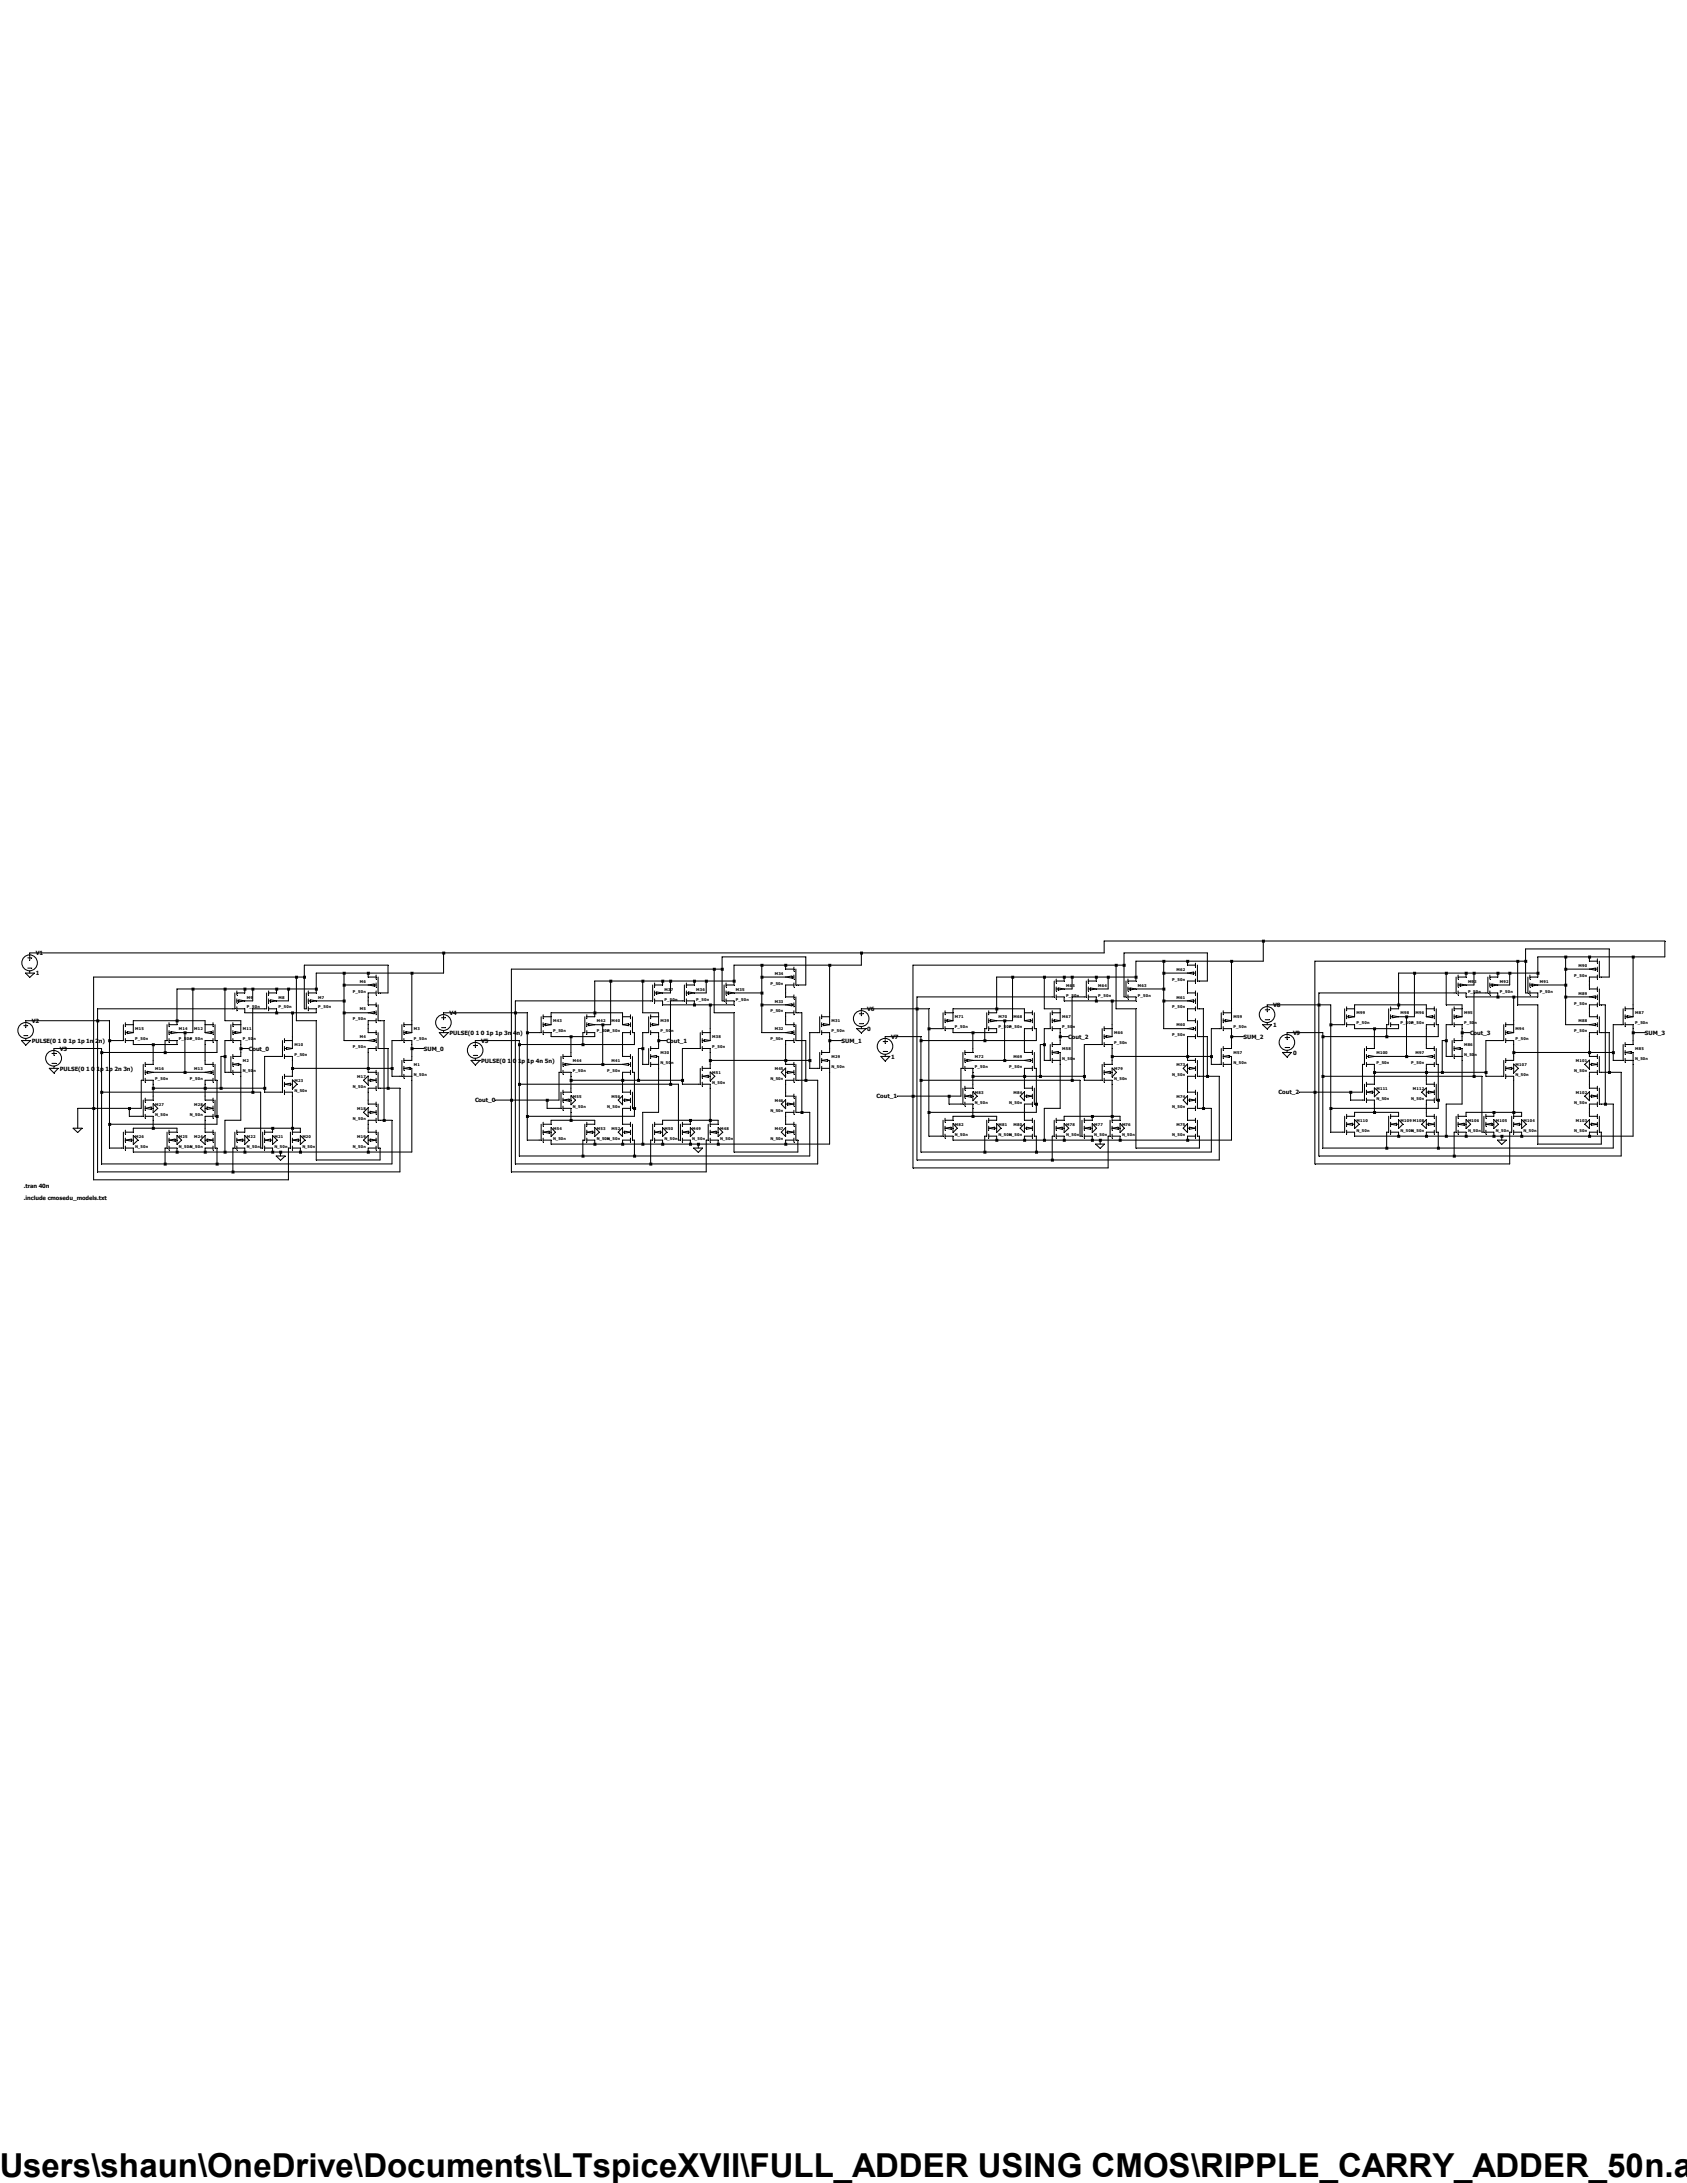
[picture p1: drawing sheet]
<svg xmlns="http://www.w3.org/2000/svg" width="216mm" height="279mm" viewBox="0 0 216 279" stroke-linecap="round" stroke-linejoin="round" font-family="sans-serif">
<defs><g id="words">
<text font-size="4.2" x="-.1" y="278.7">Users\shaun\OneDrive\Documents\LTspiceXVII\FULL_ADDER USING CMOS\RIPPLE_CARRY_ADDER_50n.as</text>
<g font-size=".7">
<text x="4.6" y="122.3">V1</text>
<text x="4.6" y="124.8">1</text>
<text x="4.1" y="130.9">V2</text>
<text x="57.5" y="129.9">V4</text>
<text x="111" y="129.4">V6</text>
<text x="111" y="132">0</text>
<text x="162.9" y="128.9">V8</text>
<text x="162.9" y="131.4">1</text>
<text x="4.1" y="133.5">PULSE(0 1 0 1p 1p 1n 2n)</text>
<text x="7.7" y="134.5">V3</text>
<text x="7.7" y="137">PULSE(0 1 0 1p 1p 2n 3n)</text>
<text x="31.8" y="134.5">Cout_0</text>
<text x="54.2" y="134.5">SUM_0</text>
<text x="57.5" y="132.5">PULSE(0 1 0 1p 1p 3n 4n)</text>
<text x="61.6" y="133.5">V5</text>
<text x="61.6" y="136">PULSE(0 1 0 1p 1p 4n 5n)</text>
<text x="85.3" y="133.5">Cout_1</text>
<text x="107.7" y="133.5">SUM_1</text>
<text x="114" y="133">V7</text>
<text x="114" y="135.5">1</text>
<text x="136.7" y="133">Cout_2</text>
<text x="159.1" y="133">SUM_2</text>
<text x="165.5" y="132.5">V9</text>
<text x="165.5" y="135">0</text>
<text x="188.1" y="132.5">Cout_3</text>
<text x="210.5" y="132.5">SUM_3</text>
<text x="60.8" y="141.1">Cout_0</text>
<text x="112.2" y="140.6">Cout_1</text>
<text x="163.6" y="140.1">Cout_2</text>
<text x="3" y="153.6">.include cmosedu_models.txt</text>
<text x="3" y="152.1">.tran 40n</text>
</g>
<g font-size=".5">
<text x="46.1" y="125.8">M6</text>
<text x="99.1" y="124.8">M34</text>
<text x="150" y="125.5">P_50n</text>
<text x="150.6" y="124.2">M62</text>
<text x="187.9" y="125.8">M93</text>
<text x="191.9" y="125.8">M92</text>
<text x="197.1" y="125.8">M91</text>
<text x="201.5" y="125">P_50n</text>
<text x="202" y="123.7">M90</text>
<text x="17.3" y="131.9">M15</text>
<text x="22.9" y="131.9">M14</text>
<text x="24.8" y="131.9">M12</text>
<text x="31.1" y="131.9">M11</text>
<text x="31.6" y="127.8">M9</text>
<text x="31.6" y="129.1">P_50n</text>
<text x="35.6" y="127.8">M8</text>
<text x="35.6" y="129.1">P_50n</text>
<text x="40.7" y="127.8">M7</text>
<text x="40.7" y="129.1">P_50n</text>
<text x="45.2" y="130.6">P_50n</text>
<text x="45.2" y="127">P_50n</text>
<text x="46.1" y="129.3">M5</text>
<text x="53" y="131.9">M3</text>
<text x="70.8" y="130.9">M43</text>
<text x="76.4" y="130.9">M42</text>
<text x="78.3" y="130.9">M40</text>
<text x="84.5" y="130.9">M39</text>
<text x="85" y="126.8">M37</text>
<text x="85" y="128.1">P_50n</text>
<text x="89.1" y="126.8">M36</text>
<text x="89.1" y="128.1">P_50n</text>
<text x="94.2" y="126.8">M35</text>
<text x="94.2" y="128.1">P_50n</text>
<text x="98.6" y="129.6">P_50n</text>
<text x="98.6" y="126">P_50n</text>
<text x="99.1" y="131.9">M32</text>
<text x="99.1" y="128.3">M33</text>
<text x="106.4" y="130.9">M31</text>
<text x="122.2" y="130.3">M71</text>
<text x="122.2" y="131.6">P_50n</text>
<text x="127.8" y="130.3">M70</text>
<text x="127.8" y="131.6">P_50n</text>
<text x="129.2" y="131.6">P_50n</text>
<text x="129.7" y="130.3">M68</text>
<text x="135.9" y="130.3">M67</text>
<text x="135.9" y="131.6">P_50n</text>
<text x="136.4" y="126.3">M65</text>
<text x="136.4" y="127.6">P_50n</text>
<text x="140.5" y="126.3">M64</text>
<text x="140.5" y="127.6">P_50n</text>
<text x="145.6" y="126.3">M63</text>
<text x="145.6" y="127.6">P_50n</text>
<text x="150" y="129.1">P_50n</text>
<text x="150.6" y="131.4">M60</text>
<text x="150.6" y="127.8">M61</text>
<text x="157.9" y="130.3">M59</text>
<text x="157.9" y="131.6">P_50n</text>
<text x="173.6" y="129.8">M99</text>
<text x="173.6" y="131.1">P_50n</text>
<text x="179.2" y="129.8">M98</text>
<text x="179.2" y="131.1">P_50n</text>
<text x="180.6" y="131.1">P_50n</text>
<text x="181.1" y="129.8">M96</text>
<text x="187.4" y="129.8">M95</text>
<text x="187.4" y="131.1">P_50n</text>
<text x="187.9" y="127">P_50n</text>
<text x="191.9" y="127">P_50n</text>
<text x="194" y="131.9">M94</text>
<text x="197.1" y="127">P_50n</text>
<text x="201.5" y="128.6">P_50n</text>
<text x="202" y="130.9">M88</text>
<text x="202" y="127.3">M89</text>
<text x="209.3" y="129.8">M87</text>
<text x="209.3" y="131.1">P_50n</text>
<text x="17.3" y="133.1">P_50n</text>
<text x="19.9" y="136.9">M16</text>
<text x="22.9" y="133.1">P_50n</text>
<text x="24.3" y="133.1">P_50n</text>
<text x="24.8" y="136.9">M13</text>
<text x="31.1" y="135.9">M2</text>
<text x="31.1" y="137.2">N_50n</text>
<text x="31.1" y="133.1">P_50n</text>
<text x="37.7" y="133.9">M10</text>
<text x="37.7" y="135.2">P_50n</text>
<text x="45.2" y="134.2">P_50n</text>
<text x="45.7" y="138">M17</text>
<text x="46.1" y="132.9">M4</text>
<text x="53" y="136.4">M1</text>
<text x="53" y="137.7">N_50n</text>
<text x="53" y="133.1">P_50n</text>
<text x="70.8" y="132.1">P_50n</text>
<text x="73.3" y="135.9">M44</text>
<text x="73.3" y="137.2">P_50n</text>
<text x="76.4" y="132.1">P_50n</text>
<text x="77.7" y="132.1">P_50n</text>
<text x="77.7" y="137.2">P_50n</text>
<text x="78.3" y="135.9">M41</text>
<text x="84.5" y="134.9">M30</text>
<text x="84.5" y="136.2">N_50n</text>
<text x="84.5" y="132.1">P_50n</text>
<text x="91.1" y="132.9">M38</text>
<text x="91.1" y="134.2">P_50n</text>
<text x="91.1" y="137.5">M51</text>
<text x="98.6" y="133.1">P_50n</text>
<text x="99.1" y="136.9">M45</text>
<text x="106.4" y="135.4">M29</text>
<text x="106.4" y="136.7">N_50n</text>
<text x="106.4" y="132.1">P_50n</text>
<text x="124.8" y="135.4">M72</text>
<text x="124.8" y="136.7">P_50n</text>
<text x="129.2" y="136.7">P_50n</text>
<text x="129.7" y="135.4">M69</text>
<text x="135.9" y="134.4">M58</text>
<text x="135.9" y="135.7">N_50n</text>
<text x="142.6" y="132.4">M66</text>
<text x="142.6" y="133.6">P_50n</text>
<text x="142.6" y="136.9">M79</text>
<text x="150" y="132.6">P_50n</text>
<text x="150" y="137.7">N_50n</text>
<text x="150.6" y="136.4">M73</text>
<text x="157.9" y="134.9">M57</text>
<text x="157.9" y="136.2">N_50n</text>
<text x="176.1" y="134.9">M100</text>
<text x="176.1" y="136.2">P_50n</text>
<text x="180.6" y="136.2">P_50n</text>
<text x="181.1" y="134.9">M97</text>
<text x="187.4" y="133.9">M86</text>
<text x="187.4" y="135.2">N_50n</text>
<text x="194" y="133.1">P_50n</text>
<text x="194" y="136.4">M107</text>
<text x="194" y="137.7">N_50n</text>
<text x="201.5" y="132.1">P_50n</text>
<text x="201.5" y="137.2">N_50n</text>
<text x="201.7" y="135.9">M101</text>
<text x="209.3" y="134.4">M85</text>
<text x="209.3" y="135.7">N_50n</text>
<text x="19.9" y="138.2">P_50n</text>
<text x="19.9" y="141.5">M27</text>
<text x="19.9" y="142.8">N_50n</text>
<text x="24.3" y="138.2">P_50n</text>
<text x="24.3" y="142.8">N_50n</text>
<text x="24.8" y="141.5">M28</text>
<text x="37.7" y="138.5">M23</text>
<text x="37.7" y="139.7">N_50n</text>
<text x="45.2" y="139.2">N_50n</text>
<text x="45.2" y="143.3">N_50n</text>
<text x="45.7" y="142.1">M18</text>
<text x="73.3" y="140.5">M55</text>
<text x="73.3" y="141.8">N_50n</text>
<text x="77.7" y="141.8">N_50n</text>
<text x="78.3" y="140.5">M56</text>
<text x="91.1" y="138.7">N_50n</text>
<text x="98.6" y="138.2">N_50n</text>
<text x="98.6" y="142.3">N_50n</text>
<text x="99.1" y="141">M46</text>
<text x="124.8" y="140">M83</text>
<text x="124.8" y="141.3">N_50n</text>
<text x="129.2" y="141.3">N_50n</text>
<text x="129.7" y="140">M84</text>
<text x="142.6" y="138.2">N_50n</text>
<text x="150" y="141.8">N_50n</text>
<text x="150.6" y="140.5">M74</text>
<text x="173.6" y="143.6">M110</text>
<text x="176.1" y="139.5">M111</text>
<text x="176.1" y="140.8">N_50n</text>
<text x="179.2" y="143.6">M109 M108</text>
<text x="180.6" y="140.8">N_50n</text>
<text x="180.8" y="139.5">M112</text>
<text x="187.9" y="143.6">M106</text>
<text x="191.4" y="143.6">M105</text>
<text x="195" y="143.6">M104</text>
<text x="201.5" y="141.3">N_50n</text>
<text x="201.7" y="140">M102</text>
<text x="201.7" y="143.6">M103</text>
<text x="17.3" y="145.6">M26</text>
<text x="17.3" y="146.9">N_50n</text>
<text x="22.9" y="145.6">M25</text>
<text x="22.9" y="146.9">N_50n</text>
<text x="24.3" y="146.9">N_50n</text>
<text x="24.8" y="145.6">M24</text>
<text x="31.6" y="145.6">M22</text>
<text x="31.6" y="146.9">N_50n</text>
<text x="35.1" y="145.6">M21</text>
<text x="35.1" y="146.9">N_50n</text>
<text x="38.7" y="145.6">M20</text>
<text x="38.7" y="146.9">N_50n</text>
<text x="45.2" y="146.9">N_50n</text>
<text x="45.7" y="145.6">M19</text>
<text x="70.8" y="144.6">M54</text>
<text x="70.8" y="145.9">N_50n</text>
<text x="76.4" y="144.6">M53</text>
<text x="76.4" y="145.9">N_50n</text>
<text x="77.7" y="145.9">N_50n</text>
<text x="78.3" y="144.6">M52</text>
<text x="85" y="144.6">M50</text>
<text x="85" y="145.9">N_50n</text>
<text x="88.6" y="144.6">M49</text>
<text x="88.6" y="145.9">N_50n</text>
<text x="92.2" y="144.6">M48</text>
<text x="92.2" y="145.9">N_50n</text>
<text x="98.6" y="145.9">N_50n</text>
<text x="99.1" y="144.6">M47</text>
<text x="122.2" y="144.1">M82</text>
<text x="122.2" y="145.4">N_50n</text>
<text x="127.8" y="144.1">M81</text>
<text x="127.8" y="145.4">N_50n</text>
<text x="129.2" y="145.4">N_50n</text>
<text x="129.7" y="144.1">M80</text>
<text x="136.4" y="144.1">M78</text>
<text x="136.4" y="145.4">N_50n</text>
<text x="140" y="144.1">M77</text>
<text x="140" y="145.4">N_50n</text>
<text x="143.6" y="144.1">M76</text>
<text x="143.6" y="145.4">N_50n</text>
<text x="150" y="145.4">N_50n</text>
<text x="150.6" y="144.1">M75</text>
<text x="173.6" y="144.9">N_50n</text>
<text x="179.2" y="144.9">N_50n</text>
<text x="180.6" y="144.9">N_50n</text>
<text x="187.9" y="144.9">N_50n</text>
<text x="191.4" y="144.9">N_50n</text>
<text x="195" y="144.9">N_50n</text>
<text x="201.5" y="144.9">N_50n</text>
</g>
</g></defs>
<g fill="none" stroke="#000" stroke-width=".13">
<path d="M2.8 133.2h1.1l-.6 .6zM3 131.3h.6M3 132.5h.6M3.3 124.5h1.1l-.6 .6zM3.3 130.9v-.3h10.7v16.3h1.8v-2M3.3 131v.5M3.3 132.9v.3M3.6 122.6h.5M3.6 123.9h.5M3.8 122.2v-.2h137.5v-1.6h71.8v2.1h-16.3v2.6h-1M3.8 122.3v.6M3.8 124.3v.2"/>
<path d="M6.3 136.7h1.2l-.6 .6zM6.6 134.8h.6M6.6 136.1h.6M6.9 134.5v-.3h6.1v14.8h37.2v-5.6h-1.8v-2.1M6.9 134.6v.5M6.9 136.5v.2M13 139.8h20.4v7.1h.2v-2M15.8 131.1v2.1h-1.8M16 133.2h1.1v.5h5.5v-.5h-1M16 132.2h.3M16 131.1h1.1M16 130.9v.5"/>
<path d="M16 131.9v.5M16 132.9v.5M16.3 132l.8 .2-.8 .1zM17.1 132.2v-1.6h9.1v1.6M18.3 136.2v2.1h-.2v3.6h-8.2v2.5M18.6 137.2h.2M18.6 138.3h1v2.5h-1M18.6 136v.5M18.6 137v.5M18.6 138v.5M18.8 137.1l.8 .1-.8 .2zM19.6 137.2h6.6"/>
<path d="M19.6 133.7v2.5h-1M19.6 139.3h14.3M21.4 131.1v2.1h-.3v1.5M21.6 132.2h.3M21.6 130.9v.5M21.6 131.9v.5M21.6 132.9v.5M21.9 132l.7 .2-.7 .1zM23.7 132.2v5M24.7 126.6v5.6h-2.1M26.2 131.1h1.1M26.2 132.2l.8-.2v.3z"/>
<path d="M26.2 137.2l.8-.1v.3zM27 137.2h.3M27 132.2h.3M27.3 133.2h-1.1v3h1.1M27.3 138.3h-1.1v2.5h1.1M27.3 130.9v.5M27.3 131.9v.5M27.3 132.9v.5M27.3 136v.5M27.3 137v.5M27.3 138v.5M27.5 131.1v2.1h.3v1.5h-14.8"/>
<path d="M27.5 136.2v2.1h.3v5.6h-13.8M28.8 126.6v4h2v1.6M28.8 135.2h-.5v4.1M29.5 131.1v2.1h-.7v4h.7v-2M29.8 133.2h1v2h-1M29.8 137.2h1M29.8 136.2l.8-.1v.3zM29.8 130.9v.5M29.8 131.9v.5M29.8 132.9v.5M29.8 135v.5M29.8 136v.5"/>
<path d="M29.8 137v.5M29.8 132.2h.3M29.8 131.1h1M30.1 127.1v2h-17.6v20.9h38.7v-10.7h-2.8v-2.1M30.1 132l.7 .2-.7 .1zM30.3 129.1h1v.5h9.2v-.5h-1M30.3 128.1h.3M30.3 126.8v.5M30.3 127.8v.6M30.3 128.9v.5M30.6 136.2h.2v7.2h-2v4M30.6 128l.7 .1-.7 .1z"/>
<path d="M30.8 134.2h1M31.3 126.6v.5h-1M32.3 126.6v1.5h-1M34.1 127.1v2h-1.8v10.7M34.4 129.1h1v.5M34.4 128.1h.2M34.4 126.8v.5M34.4 127.8v.6M34.4 128.9v.5M34.6 128l.8 .1-.8 .1zM35.4 126.6v.5h-1M36.2 133.2v2h-2.3v4.6h2.3v-2"/>
<path d="M36.4 135.2h1v2.6h-1M36.4 133.2h1M36.4 134.2h.3M36.4 139.8h1v4.6M36.4 132.9v.5M36.4 133.9v.6M36.4 135v.5M36.4 137.5v.5M36.4 138.5v.5M36.4 139.5v.5M36.4 138.8l.8-.2v.3zM36.7 134.1l.7 .1-.7 .1z"/>
<path d="M36.9 126.6v1.5h-1.5M37.2 138.8h.2M37.4 136.7h12.8M37.4 129.6v4.6M37.4 138.2l.6 .6-.6 .6zM37.9 125.1v5.5h2.6v17.9h8.1v-1.6h-.2v-2M38.9 125.1h-26.9v25.9h24.9v-4.1h.3v-2M39.5 128.1h.2M39.5 126.8v.5M39.5 127.8v.6M39.5 128.9v.5M39.7 128l.8 .1-.8 .1z"/>
<path d="M40.5 126.6h-17.9v4.5h-1M40.5 128.1h3.5M44 124.5v8.7h3.1M44 129.6h3.1M44 126.1h3.1M46.5 138.3l.6-.6v1.2zM47.1 124.5v.6h1M47.1 133.2l.8-.1v.2zM47.1 126.1l.8-.2v.3zM47.1 129.6l.8-.1v.3zM47.1 138.3h.3M47.4 138.1l.7 .2-.7 .1z"/>
<path d="M47.9 133.2h.2M47.9 129.6h.2M47.9 126.1h.2M48.1 134.2h-1v3h1M48.1 130.6h-1v1.6h1M48.1 127.1h-1v1.5h1M48.1 139.3h-1v2h1M48.1 124.8v.5M48.1 125.8v.5M48.1 126.8v.5M48.1 128.4v.5M48.1 129.4v.5"/>
<path d="M48.1 130.4v.5M48.1 131.9v.5M48.1 132.9v.5M48.1 133.9v.6M48.1 137v.5M48.1 138v.5M48.1 139v.5M48.4 132.2v2h1.3v5.1M48.4 125.1v2h1.3v-3.6h-10.8v5.6h.3v-2M48.4 128.6v2h.7v12.8M51.4 131.1v2.1h-1.2v4.6h1.2v-2.1M51.7 133.2h1v2.5h-1"/>
<path d="M51.7 137.8h1M51.7 136.7l.8-.1v.3zM51.7 130.9v.5M51.7 131.9v.5M51.7 132.9v.5M51.7 135.5v.5M51.7 136.5v.5M51.7 137.5v.5M51.7 132.2h.2M51.7 131.1h1M51.9 132l.8 .2-.8 .1zM52.5 136.7h.2v10.7h-35.6v-.5h-1.1"/>
<path d="M52.7 124.5v7.7M52.7 134.2h1.5M56.2 132.2h1.2l-.6 .6zM56.5 130.3h.5M56.5 131.5h.5M56.8 129.9v-.3h10.7v16.3h1.8v-2M56.8 122v2.5h-16.3v2.6h-1M56.8 130v.5M56.8 131.9v.3M60.3 135.7h1.1l-.6 .6zM60.6 133.8h.5M60.6 135.1h.5"/>
<path d="M60.8 133.4v-.2h5.7v14.8h37.1v-5.6h-1.7v-2.1M60.8 133.6v.5M60.8 135.5v.2M66.5 138.8h20.3v7.1h.3v-2M69.3 130.1v2.1h-1.8M69.5 132.2h1v.5h5.6v-.5h-1M69.5 131.1h.3M69.5 130.1h1M69.5 129.9v.5M69.5 130.9v.5M69.5 131.9v.5M69.8 131l.7 .1-.7 .2z"/>
<path d="M70.5 131.1v-1.5h9.2v1.5M71.8 135.2v2h-.3v3.6h-8.1M71.8 139.8v2.1h-1.8v-1.1M72.1 137.2h1v2.6h-1M72.1 136.2h.2M72.1 135v.5M72.1 136v.5M72.1 137v.5M72.1 139.5v.5M72.3 136.1l.8 .1-.8 .2zM73.1 136.2h6.6M73.1 132.7v2.5h-1"/>
<path d="M73.1 138.3h14.2M74.8 130.1v2.1h-.2v1.5M75.1 131.1h.3M75.1 129.9v.5M75.1 130.9v.5M75.1 131.9v.5M75.4 131l.7 .1-.7 .2zM77.1 131.1v5.1M78.1 125.6v5.5h-2M79.7 136.2l.7-.1v.3zM79.7 130.1h1M79.7 131.1l.7-.1v.3z"/>
<path d="M80.4 136.2h.3M80.4 131.1h.3M80.7 137.2h-1v2.6h1M80.7 132.2h-1v3h1M80.7 129.9v.5M80.7 130.9v.5M80.7 131.9v.5M80.7 135v.5M80.7 136v.5M80.7 137v.5M80.7 139.5v.5M80.9 135.2v2h.3v5.7h-13.7"/>
<path d="M80.9 130.1v2.1h.3v1.5h-14.7M80.9 139.8v2.1h.3M82.3 134.2h-.6v4.1M82.3 125.6v4h2v1.5M83 130.1v2.1h-.7v4h.7v-2M83.3 136.2h1M83.3 132.2h1v2h-1M83.3 131.1h.2M83.3 135.2l.7-.1v.2zM83.3 129.9v.5M83.3 130.9v.5M83.3 131.9v.5"/>
<path d="M83.3 133.9v.6M83.3 135v.5M83.3 136v.5M83.3 130.1h1M83.5 126.1v2h-17.5v20.9h38.6v-10.7h-2.7v-2.1M83.5 131l.8 .1-.8 .2zM83.8 128.1h1v.5h9.1v-.5h-1M83.8 127.1h.2M83.8 125.8v.5M83.8 126.8v.5M83.8 127.8v.6M84 135.2h.3v7.2h-2v4"/>
<path d="M84 127l.8 .1-.8 .1zM84.3 133.2h1M84.8 125.6v.5h-1M85.8 125.6v1.5h-1M87.6 126.1v2h-1.8v10.7M87.8 127.1h.3M87.8 128.1h1.1v.5M87.8 125.8v.5M87.8 126.8v.5M87.8 127.8v.6M88.1 127l.8 .1-.8 .1zM88.9 125.6v.5h-1.1"/>
<path d="M89.6 132.2v2h-2.3v4.6h2.3v-2.1M89.9 134.2h1v2.5h-1M89.9 133.2h.2M89.9 132.2h1M89.9 138.8h1v4.6M89.9 131.9v.5M89.9 132.9v.5M89.9 133.9v.6M89.9 136.5v.5M89.9 137.5v.5M89.9 138.5v.5M89.9 137.8l.7-.2v.3z"/>
<path d="M90.1 133.1l.8 .1-.8 .1zM90.4 125.6v1.5h-1.5M90.6 137.8h.3M90.9 135.7h12.7M90.9 128.6v4.6M90.9 137.2l.6 .6-.6 .5zM91.4 124v5.6h2.5v17.8h8.2v-1.5h-.2v-2M92.4 124h-27v26h25v-4.1h.2v-2M92.9 127.1h.3M92.9 125.8v.5M92.9 126.8v.5M92.9 127.8v.6"/>
<path d="M93.2 127l.7 .1-.7 .1zM93.9 127.1h3.6M93.9 125.6h-17.8v4.5h-1M97.5 123.5v8.7h3M97.5 128.6h3M97.5 125.1h3M100 137.2l.5-.5v1.1zM100.5 137.2h.3M100.5 123.5v.5h1.1M100.5 132.2l.8-.2v.3zM100.5 125.1l.8-.2v.3zM100.5 128.6l.8-.1v.2z"/>
<path d="M100.8 137.1l.8 .1-.8 .2zM101.3 132.2h.3M101.3 128.6h.3M101.3 125.1h.3M101.6 133.2h-1.1v3h1.1M101.6 129.6h-1.1v1.5h1.1M101.6 126.1h-1.1v1.5h1.1M101.6 138.3h-1.1v2h1.1M101.6 123.8v.5M101.6 124.8v.5M101.6 125.8v.5M101.6 127.3v.5"/>
<path d="M101.6 128.4v.5M101.6 129.4v.5M101.6 130.9v.5M101.6 131.9v.5M101.6 132.9v.5M101.6 136v.5M101.6 137v.5M101.6 138v.5M101.9 131.1v2.1h1.2v5.1M101.9 127.6v2h.7v12.8M101.9 124v2.1h1.2v-3.6h-10.7v5.6h.3v-2M104.9 130.1v2.1h-1.3v4.5h1.3v-2"/>
<path d="M105.2 136.7h1M105.2 132.2h1v2.5h-1M105.2 131.1h.2M105.2 135.7l.7-.1v.2zM105.2 129.9v.5M105.2 130.9v.5M105.2 131.9v.5M105.2 134.5v.5M105.2 135.5v.5M105.2 136.5v.5M105.2 130.1h1M105.4 131l.8 .1-.8 .2z"/>
<path d="M105.9 135.7h.3v10.7h-35.7v-.5h-1M106.2 133.2h1.5M106.2 123.5v7.6M109.6 131.7h1.2l-.6 .5zM110 129.8h.5M110 131h.5M110.2 122v1.5h-16.3v2.6h-1M110.2 129.4v-.3h8.7v16.3h1.8v-2M110.2 129.5v.5M110.2 131.4v.3M112.7 135.2h1.2l-.6 .6zM113 133.3h.5"/>
<path d="M113 134.6h.5M113.3 132.9v-.2h4.6v14.7h37.1v-5.5h-1.8v-2.1M113.3 133.1v.5M113.3 135v.2M117.9 138.3h20.3v7.1h.3v-2M120.7 129.6v2.1h-1.8M120.9 131.7h1.1v.5h5.6v-.5h-1.1M120.9 130.6h.3M120.9 129.6h1.1M120.9 129.4v.5M120.9 130.4v.5M120.9 131.4v.5"/>
<path d="M121.2 130.5l.8 .1-.8 .2zM122 130.6v-1.5h9.1v1.5M123.2 134.7v2h-.2v3.6h-8.2M123.2 139.3v2h-1.7v-1M123.5 136.7h1v2.6h-1M123.5 135.7h.2M123.5 134.5v.5M123.5 135.5v.5M123.5 136.5v.5M123.5 139v.5M123.7 135.6l.8 .1-.8 .1zM124.5 137.8h14.3"/>
<path d="M124.5 135.7h6.6M124.5 132.2v2.5h-1M124.5 139.7l.6 .6-.6 .6zM126.3 129.6v2.1h-.3v1.5M126.5 130.6h.3M126.5 129.4v.5M126.5 130.4v.5M126.5 131.4v.5M126.8 130.5l.8 .1-.8 .2zM128.6 130.6v5.1M129.6 125.1v5.5h-2M131.1 129.6h1"/>
<path d="M131.1 139.7v1.2l-.5-.6zM131.1 130.6l.8-.1v.3zM131.1 135.7l.8-.1v.2zM131.9 135.7h.2M131.9 130.6h.2M132.1 136.7h-1v2.6h1M132.1 131.7h-1v3h1M132.1 129.4v.5M132.1 130.4v.5M132.1 131.4v.5M132.1 134.5v.5M132.1 135.5v.5"/>
<path d="M132.1 136.5v.5M132.1 139v.5M132.4 134.7v2h.2v5.7h-13.7M132.4 129.6v2.1h.2v1.5h-14.7M132.4 139.3v2h.2M133.6 125.1v4h2.1v1.5M133.6 133.7h-.5v4.1M134.4 129.6v2.1h-.8v4h.8v-2M134.7 135.7h1M134.7 130.6h.2M134.7 129.6h1M134.7 131.7h1v2h-1"/>
<path d="M134.7 134.7l.7-.1v.2zM134.7 129.4v.5M134.7 130.4v.5M134.7 131.4v.5M134.7 133.4v.5M134.7 134.5v.5M134.7 135.5v.5M134.9 125.6v2h-17.6v20.9h38.7v-10.7h-2.8v-2.1M134.9 130.5l.8 .1-.8 .2zM135.2 127.6h1v.5h9.2v-.5h-1M135.2 126.6h.2M135.2 125.3v.5"/>
<path d="M135.2 126.3v.5M135.2 127.3v.5M135.4 134.7h.3v7.2h-2.1v4M135.4 126.4l.8 .2-.8 .1zM135.7 132.7h1M136.2 125.1v.5h-1M137.2 125.1v1.5h-1M139 125.6v2h-1.8v10.7M139.3 127.6h1v.5M139.3 126.6h.2M139.3 125.3v.5M139.3 126.3v.5"/>
<path d="M139.3 127.3v.5M139.5 126.4l.8 .2-.8 .1zM140.3 125.1v.5h-1M141.1 131.7v2h-2.3v4.6h2.3v-2.1M141.3 133.7h1v2.5h-1M141.3 138.3h1v4.6M141.3 131.7h1M141.3 132.7h.3M141.3 131.4v.5M141.3 132.4v.5M141.3 133.4v.5M141.3 136v.5"/>
<path d="M141.3 137v.5M141.3 138v.5M141.3 137.2l.8-.1v.3zM141.6 132.5l.7 .2-.7 .1zM141.8 125.1v1.5h-1.5M142.1 137.2h.2M142.3 135.2h12.7M142.3 128.1v4.6M142.3 136.7l.6 .5-.6 .6zM142.8 123.5v5.6h2.6v17.8h8.1v-1.5h-.3v-2M143.8 123.5h-27v26h25v-4.1h.3v-2M144.4 126.6h.2"/>
<path d="M144.4 125.3v.5M144.4 126.3v.5M144.4 127.3v.5M144.6 126.4l.8 .2-.8 .1zM145.4 125.1h-17.8v4.5h-1.1M145.4 126.6h3.5M148.9 128.1h3.1M148.9 123v8.7h3.1M148.9 124.5h3.1M152 136.7h.2M152 123v.5h1M152 136.2v1.1l-.6-.6z"/>
<path d="M152 131.7l.7-.2v.3zM152 124.5l.7-.1v.3zM152 128.1l.7-.1v.2zM152.2 136.6l.8 .1-.8 .2zM152.7 128.1h.3M152.7 131.7h.3M152.7 124.5h.3M153 137.8h-1v2h1M153 132.7h-1v3h1M153 129.1h-1v1.5h1M153 125.6h-1v1.5h1M153 123.3v.5"/>
<path d="M153 124.3v.5M153 125.3v.5M153 126.8v.5M153 127.8v.6M153 128.9v.5M153 130.4v.5M153 131.4v.5M153 132.4v.5M153 135.5v.5M153 136.5v.5M153 137.5v.5M153 139.5v.5"/>
<path d="M153.2 127.1v2h.8v12.8M153.2 123.5v2.1h1.3v-3.6h-10.7v5.6h.3v-2M153.2 130.6v2.1h1.3v5.1M156.3 129.6v2.1h-1.3v4.5h1.3v-2M156.5 136.2h1.1M156.5 131.7h1.1v2.5h-1.1M156.5 130.6h.3M156.5 129.6h1.1M156.5 135.2l.8-.1v.2zM156.5 129.4v.5M156.5 130.4v.5M156.5 131.4v.5"/>
<path d="M156.5 133.9v.6M156.5 135v.5M156.5 136v.5M156.8 130.5l.8 .1-.8 .2zM157.3 135.2h.3v10.7h-35.6v-.5h-1.1M157.6 123v7.6M157.6 132.7h1.5M161.6 131.1h1.1l-.5 .6zM161.7 120.4v2.6h-16.3v2.6h-1M161.9 129.2h.5M161.9 130.5h.5M162.2 128.9v-.3h8.1v16.3h1.8v-2"/>
<path d="M162.2 129v.5M162.2 130.9v.2M164.1 134.7h1.2l-.6 .6zM164.5 132.8h.5M164.5 134.1h.5M164.7 132.4v-.2h4.6v14.7h37.2v-5.6h-1.8v-2M164.7 132.5v.6M164.7 134.5v.2M169.3 137.8h20.4v7.1h.2v-2M172.1 129.1v2h-1.8M172.3 131.1h1.1v.6h5.6v-.6h-1M172.3 129.1h1.1"/>
<path d="M172.3 130.1h.3M172.3 128.9v.5M172.3 129.9v.5M172.3 130.9v.5M172.6 130l.8 .1-.8 .2zM173.4 130.1v-1.5h9.1v1.5M174.6 134.2v2h-.2v3.6h-8.2M174.6 138.8v2h-1.8v-1M174.9 136.2h1v2.6h-1M174.9 135.2h.2M174.9 133.9v.6M174.9 135v.5"/>
<path d="M174.9 136v.5M174.9 138.5v.5M174.9 139.5v.5M174.9 139.8l.7-.1v.2zM175.1 135.1l.8 .1-.8 .1zM175.6 139.8h.3M175.9 137.2h14.3M175.9 135.2h6.6M175.9 131.7v2.5h-1M175.9 139.2l.6 .6-.6 .6zM177.7 129.1v2h-.2v1.6M178 130.1h.2"/>
<path d="M178 128.9v.5M178 129.9v.5M178 130.9v.5M178.2 130l.8 .1-.8 .2zM180 130.1v5.1M181 124.5v5.6h-2M181.9 139.8l.6-.6v1.2zM182.5 129.1h1.1M182.5 139.8h.3M182.5 130.1l.8-.1v.3zM182.5 135.2l.8-.1v.2zM182.8 139.7l.8 .1-.8 .1z"/>
<path d="M183.3 135.2h.3M183.3 130.1h.3M183.6 136.2h-1.1v2.6h1.1M183.6 131.1h-1.1v3.1h1.1M183.6 128.9v.5M183.6 129.9v.5M183.6 130.9v.5M183.6 133.9v.6M183.6 135v.5M183.6 136v.5M183.6 138.5v.5M183.6 139.5v.5"/>
<path d="M183.8 134.2v2h.3v5.7h-13.8M183.8 129.1v2h.3v1.6h-14.8M183.8 138.8v2h.3M185.1 133.2h-.5v4M185.1 124.5v4.1h2v1.5M185.8 129.1v2h-.7v4.1h.7v-2M186.1 135.2h1M186.1 131.1h1v2.1h-1M186.1 129.1h1M186.1 130.1h.3M186.1 134.2l.8-.1v.2zM186.1 128.9v.5"/>
<path d="M186.1 129.9v.5M186.1 130.9v.5M186.1 132.9v.5M186.1 133.9v.6M186.1 135v.5M186.4 125.1v2h-17.6v20.9h38.7v-10.8h-2.8v-2M186.4 130l.7 .1-.7 .2zM186.6 127.1h1v.5h9.2v-.5h-1M186.6 126.1h.3M186.6 124.8v.5M186.6 125.8v.5M186.6 126.8v.5"/>
<path d="M186.9 134.2h.2v7.1h-2v4.1M186.9 125.9l.7 .2-.7 .1zM187.1 132.2h1M187.6 124.5v.6h-1M188.6 124.5v1.6h-1M190.4 125.1v2h-1.8v10.7M190.7 127.1h1v.5M190.7 126.1h.2M190.7 124.8v.5M190.7 125.8v.5M190.7 126.8v.5M190.9 125.9l.8 .2-.8 .1z"/>
<path d="M191.7 124.5v.6h-1M192.4 131.1v2.1h-2.2v4.6h2.2v-2.1M192.7 137.8h1v4.6M192.7 133.2h1v2.5h-1M192.7 132.2h.3M192.7 131.1h1M192.7 130.9v.5M192.7 131.9v.5M192.7 132.9v.5M192.7 135.5v.5M192.7 136.5v.5M192.7 137.5v.5"/>
<path d="M192.7 136.7l.8-.1v.3zM193 132l.7 .2-.7 .1zM193.2 124.5v1.6h-1.5M193.5 136.7h.2M193.7 134.7h12.8M193.7 127.6v4.6M193.7 136.2l.6 .5-.6 .6zM194.2 123v5.6h2.6v17.8h8.1v-1.5h-.2v-2M195.2 123h-26.9v26h24.9v-4.1h.3v-2M195.8 126.1h.2M195.8 124.8v.5M195.8 125.8v.5"/>
<path d="M195.8 126.8v.5M196 125.9l.8 .2-.8 .1zM196.8 126.1h3.6M196.8 124.5h-17.8v4.6h-1M200.4 122.5v8.6h3M200.4 127.6h3M200.4 124h3M202.8 136.2l.6-.5v1.1zM203.4 136.2h.3M203.4 122.5v.5h1M203.4 131.1l.8-.1v.3zM203.4 124l.8-.1v.3z"/>
<path d="M203.4 127.6l.8-.1v.2zM203.7 136.1l.7 .1-.7 .2zM204.2 131.1h.2M204.2 127.6h.2M204.2 124h.2M204.4 137.2h-1v2.1h1M204.4 132.2h-1v3h1M204.4 128.6h-1v1.5h1M204.4 125.1h-1v1.5h1M204.4 122.7v.6M204.4 123.8v.5M204.4 124.8v.5"/>
<path d="M204.4 126.3v.5M204.4 127.3v.5M204.4 128.4v.5M204.4 129.9v.5M204.4 130.9v.5M204.4 131.9v.5M204.4 135v.5M204.4 136v.5M204.4 137v.5M204.4 139v.5M204.7 130.1v2.1h1.3v5M204.7 126.6v2h.7v12.7"/>
<path d="M204.7 123v2.1h1.3v-3.6h-10.8v5.6h.3v-2M207.7 129.1v2h-1.2v4.6h1.2v-2M208 135.7h1M208 131.1h1v2.6h-1M208 129.1h1M208 130.1h.2M208 134.7l.7-.1v.2zM208 128.9v.5M208 129.9v.5M208 130.9v.5M208 133.4v.5M208 134.5v.5"/>
<path d="M208 135.5v.5M208.2 130l.8 .1-.8 .2zM208.7 134.7h.3v10.7h-35.6v-.5h-1.1M209 132.2h1.5M209 122.5v7.6M9.4 144.4h1.1l-.6 .5zM16 144.9h1.1v-.5h5.5v.5h-1M16 144.7v.5M16 145.7v.5M16 146.7v.5M16 145.9l.8-.1v.2zM16.8 145.9h.3"/>
<path d="M17.1 145.3l.6 .6-.6 .6zM18.3 140.8v2.1h-1.7v-1M18.6 142.9h1v1.5M18.6 140.5v.6M18.6 141.6v.5M18.6 142.6v.5M18.6 141.9l.7-.2v.3zM19.3 141.9h.3M19.6 141.3l.6 .6-.6 .5zM21.4 144.9v2h-.3v2.1M21.6 146.9h1v.5M21.6 144.7v.5"/>
<path d="M21.6 145.7v.5M21.6 146.7v.5M21.6 145.9l.8-.1v.2zM22.4 145.9h.2M22.6 145.3l.6 .6-.6 .6zM25.7 141.9l.5-.6v1.1zM25.7 145.9l.5-.6v1.2zM26.2 145.9h.3M26.2 141.9h.3M26.5 145.8l.8 .1-.8 .1zM26.5 141.7l.8 .2-.8 .1zM27.3 142.9h-1.1v2h1.1"/>
<path d="M27.3 146.9h-1.1v.5M27.3 140.5v.6M27.3 141.6v.5M27.3 142.6v.5M27.3 144.7v.5M27.3 145.7v.5M27.3 146.7v.5M27.5 140.8v2.1h.3M27.5 144.9v2h.3v2.1M30.1 144.9v2h-.3v3.1M30.3 144.9h1v-.5h7.1v.5h-1M30.3 146.9h1v.5"/>
<path d="M30.3 144.7v.5M30.3 145.7v.5M30.3 146.7v.5M30.3 145.9l.8-.1v.2zM31.1 145.9h.2M31.3 145.3l.6 .6-.6 .6zM33.9 145.9l.7-.1v.2zM33.9 146.9h1v.5M33.9 144.7v.5M33.9 145.7v.5M33.9 146.7v.5M34.6 145.9h.3"/>
<path d="M34.9 144.4v.5h-1M34.9 145.3l.6 .6-.6 .6zM35.3 148h1.2l-.6 .5zM35.9 147.4v.6M37.4 144.7v.5M37.4 145.7v.5M37.4 146.7v.5M37.4 146.9h1v.5M37.4 145.9l.8-.1v.2zM38.2 145.9h.2M38.4 145.3l.6 .6-.6 .6zM46.5 142.4l.6-.6v1.1z"/>
<path d="M46.5 145.9l.6-.6v1.2zM47.1 142.4h.3M47.1 145.9h.3M47.4 142.2l.7 .2-.7 .1zM47.4 145.8l.7 .1-.7 .1zM48.1 143.4h-1v1.5h1M48.1 146.9h-1v.5M48.1 141.1v.5M48.1 142.1v.5M48.1 143.1v.5M48.1 144.7v.5M48.1 145.7v.5"/>
<path d="M48.1 146.7v.5M69.5 143.9h1v-.5h5.6v.5h-1M69.5 143.6v.5M69.5 144.7v.5M69.5 145.7v.5M69.5 144.9l.8-.1v.2zM70.3 144.9h.2M70.5 144.3l.6 .6-.6 .6zM72.1 141.9h1v1.5M72.1 140.5v.6M72.1 141.6v.5M72.1 140.8l.7-.1v.2z"/>
<path d="M72.8 140.8h.3M73.1 140.3l.6 .5-.6 .6zM74.8 143.9v2h-.2v2.1M75.1 145.9h1v.5M75.1 143.6v.5M75.1 144.7v.5M75.1 145.7v.5M75.1 144.9l.8-.1v.2zM75.9 144.9h.2M76.1 144.3l.6 .6-.6 .6zM79.1 140.8l.6-.5v1.1zM79.7 144.9h.2"/>
<path d="M79.7 140.8h.2M79.7 144.3v1.2l-.6-.6zM79.9 144.8l.8 .1-.8 .1zM79.9 140.7l.8 .1-.8 .1zM80.7 145.9h-1v.5M80.7 141.9h-1v2h1M80.7 140.5v.6M80.7 141.6v.5M80.7 143.6v.5M80.7 144.7v.5M80.7 145.7v.5M80.9 143.9v2h.3v2.1"/>
<path d="M83.5 143.9v2h-.2v3.1M83.8 143.9h1v-.5h7.1v.5h-1M83.8 145.9h1v.5M83.8 143.6v.5M83.8 144.7v.5M83.8 145.7v.5M83.8 144.9l.7-.1v.2zM84.5 144.9h.3M84.8 144.3l.5 .6-.5 .6zM87.3 145.9h1v.5M87.3 144.9l.8-.1v.2zM87.3 143.6v.5"/>
<path d="M87.3 144.7v.5M87.3 145.7v.5M88.1 144.9h.2M88.3 143.4v.5h-1M88.3 144.3l.6 .6-.6 .6zM88.8 146.9h1.1l-.5 .6zM89.4 146.4v.5M90.9 145.9h1v.5M90.9 143.6v.5M90.9 144.7v.5M90.9 145.7v.5M90.9 144.9l.8-.1v.2z"/>
<path d="M91.7 144.9h.2M91.9 144.3l.6 .6-.6 .6zM100.5 141.3h.3M100.5 144.9h.3M100.5 140.8v1.1l-.5-.6zM100.5 144.3v1.2l-.5-.6zM100.8 141.2l.8 .1-.8 .1zM100.8 144.8l.8 .1-.8 .1zM101.6 142.4h-1.1v1.5h1.1M101.6 145.9h-1.1v.5M101.6 140v.5M101.6 141.1v.5"/>
<path d="M101.6 142.1v.5M101.6 143.6v.5M101.6 144.7v.5M101.6 145.7v.5M120.9 143.4h1.1v-.5h5.6v.5h-1.1M120.9 143.1v.5M120.9 144.1v.6M120.9 145.2v.5M120.9 144.4l.8-.1v.2zM121.7 144.4h.3M122 143.8l.5 .6-.5 .5zM123.5 141.3h1v1.6"/>
<path d="M123.5 140v.5M123.5 141.1v.5M123.5 140.3l.7-.1v.2zM124.2 140.3h.3M126.3 143.4v2h-.3v2M126.5 145.4h1.1v.5M126.5 143.1v.5M126.5 144.1v.6M126.5 145.2v.5M126.5 144.4l.8-.1v.2zM127.3 144.4h.3M127.6 143.8l.5 .6-.5 .5z"/>
<path d="M131.1 140.3h.3M131.1 143.8v1.1l-.5-.5zM131.1 144.4h.3M131.4 144.3l.7 .1-.7 .1zM131.4 140.2l.7 .1-.7 .1zM132.1 141.3h-1v2.1h1M132.1 145.4h-1v.5M132.1 140v.5M132.1 141.1v.5M132.1 143.1v.5M132.1 144.1v.6M132.1 145.2v.5"/>
<path d="M132.4 143.4v2h.2v2M134.9 143.4v2h-.2v3.1M135.2 143.4h1v-.5h7.1v.5h-1M135.2 145.4h1v.5M135.2 143.1v.5M135.2 144.1v.6M135.2 145.2v.5M135.2 144.4l.7-.1v.2zM135.9 144.4h.3M136.2 143.8l.6 .6-.6 .5zM138.8 144.4l.7-.1v.2zM138.8 145.4h1v.5"/>
<path d="M138.8 143.1v.5M138.8 144.1v.6M138.8 145.2v.5M139.5 144.4h.3M139.8 142.9v.5h-1M139.8 143.8l.5 .6-.5 .5zM140.2 146.4h1.2l-.6 .6zM140.8 145.9v.5M142.3 143.1v.5M142.3 144.1v.6M142.3 145.2v.5M142.3 145.4h1v.5"/>
<path d="M142.3 144.4l.8-.1v.2zM143.1 144.4h.2M143.3 143.8l.6 .6-.6 .5zM151.4 140.8l.6-.5v1.1zM152 140.8h.2M152 143.8v1.1l-.6-.5zM152 144.4h.2M152.2 140.7l.8 .1-.8 .1zM152.2 144.3l.8 .1-.8 .1zM153 141.9h-1v1.5h1M153 145.4h-1v.5M153 140.5v.6"/>
<path d="M153 141.6v.5M153 143.1v.5M153 144.1v.6M153 145.2v.5M172.3 142.9h1.1v-.5h5.6v.5h-1M172.3 142.6v.5M172.3 143.6v.5M172.3 144.7v.5M172.3 143.9l.8-.1v.2zM173.1 143.9h.3M173.4 143.3l.5 .6-.5 .5zM174.9 140.8h1v1.6"/>
<path d="M174.9 140.5v.6M177.7 142.9v2h-.2v2M178 144.9h1v.5M178 142.6v.5M178 143.6v.5M178 144.7v.5M178 143.9l.7-.1v.2zM178.7 143.9h.3M179 143.3l.5 .6-.5 .5zM182.5 143.9h.3M182.5 143.3v1.1l-.6-.5zM182.8 143.8l.8 .1-.8 .1z"/>
<path d="M183.6 144.9h-1.1v.5M183.6 140.8h-1.1v2.1h1.1M183.6 140.5v.6M183.6 142.6v.5M183.6 143.6v.5M183.6 144.7v.5M183.8 142.9v2h.3v2M186.4 142.9v2h-.3v3.1M186.6 142.9h1v-.5h7.1v.5h-1M186.6 144.9h1v.5M186.6 142.6v.5M186.6 143.6v.5"/>
<path d="M186.6 144.7v.5M186.6 143.9l.8-.1v.2zM187.4 143.9h.2M187.6 143.3l.6 .6-.6 .5zM190.2 144.9h1v.5M190.2 143.9l.7-.1v.2zM190.2 142.6v.5M190.2 143.6v.5M190.2 144.7v.5M190.9 143.9h.3M191.2 142.4v.5h-1M191.2 143.3l.6 .6-.6 .5z"/>
<path d="M191.6 145.9h1.2l-.6 .6zM192.2 145.4v.5M193.7 144.9h1v.5M193.7 142.6v.5M193.7 143.6v.5M193.7 144.7v.5M193.7 143.9l.8-.1v.2zM194.5 143.9h.2M194.7 143.3l.6 .6-.6 .5zM202.8 140.3l.6-.6v1.2zM203.4 140.3h.3M203.4 143.9h.3"/>
<path d="M203.4 143.3v1.1l-.6-.5zM203.7 140.2l.7 .1-.7 .1zM203.7 143.8l.7 .1-.7 .1zM204.4 141.3h-1v1.6h1M204.4 144.9h-1v.5M204.4 140v.5M204.4 141.1v.5M204.4 142.6v.5M204.4 143.6v.5M204.4 144.7v.5"/>
<circle cx="3.3" cy="131.9" r="1"/>
<circle cx="3.8" cy="123.2" r="1"/>
<circle cx="6.9" cy="135.5" r="1.01"/>
<circle cx="56.7" cy="130.9" r="1"/>
<circle cx="60.8" cy="134.4" r="1"/>
<circle cx="110.2" cy="130.4" r="1"/>
<circle cx="113.3" cy="133.9" r="1"/>
<circle cx="162.1" cy="129.9" r="1"/>
<circle cx="164.7" cy="133.4" r="1"/>
</g>
<path d="M11.8 141.7h.4v.4h-.4zM12.3 130.5h.4v.4h-.4zM12.8 134.5h.4v.4h-.4zM12.8 139.6h.4v.4h-.4zM13.8 133h.4v.4h-.4zM13.8 143.7h.4v.4h-.4zM16.4 141.7h.4v.4h-.4zM19.4 133.5h.4v.4h-.4zM19.4 139.1h.4v.4h-.4zM19.4 144.2h.4v.4h-.4zM21 134.5h.3v.4h-.3zM21 148.8h.3v.4h-.3zM22.5 130.5h.4v.4h-.4zM22.5 147.3h.4v.4h-.4zM23.5 132h.4v.4h-.4zM23.5 137.1h.4v.4h-.4zM24.5 126.4h.4v.4h-.4zM26.1 139.1h.4v.4h-.4zM26.1 147.3h.4v.4h-.4zM27.6 142.7h.4v.4h-.4zM27.6 148.8h.4v.4h-.4zM28.1 139.1h.4v.4h-.4zM28.6 126.4h.4v.4h-.4zM28.6 135h.4v.4h-.4zM28.6 147.3h.4v.4h-.4zM29.6 149.8h.4v.4h-.4zM30.6 134h.4v.4h-.4zM31.2 126.4h.3v.4h-.3zM31.2 147.3h.3v.4h-.3zM32.2 126.4h.4v.4h-.4zM32.2 139.6h.4v.4h-.4zM33.7 139.1h.4v.4h-.4zM34.7 144.2h.4v.4h-.4zM34.7 147.3h.4v.4h-.4zM35.2 126.4h.4v.4h-.4zM35.2 129.5h.4v.3h-.4zM35.7 147.3h.4v.4h-.4zM36.7 126.4h.4v.4h-.4zM37.3 129.5h.3v.3h-.3zM37.3 136.6h.3v.3h-.3zM37.3 144.2h.3v.4h-.3zM37.8 124.9h.3v.4h-.3zM38.3 147.3h.4v.4h-.4zM38.8 124.9h.4v.4h-.4zM40.3 126.4h.4v.4h-.4zM43.9 124.4h.3v.4h-.3zM43.9 125.9h.3v.4h-.3zM43.9 127.9h.3v.4h-.3zM43.9 129.5h.3v.3h-.3zM46.9 124.4h.4v.4h-.4zM46.9 136.6h.4v.3h-.4zM46.9 147.3h.4v.4h-.4zM49 143.2h.4v.4h-.4zM49.5 139.1h.4v.4h-.4zM50 136.6h.4v.3h-.4zM52.5 124.4h.4v.4h-.4zM52.5 134h.4v.4h-.4zM56.6 121.8h.4v.4h-.4zM65.3 140.6h.4v.4h-.4zM65.8 129.5h.4v.3h-.4zM66.3 133.5h.4v.4h-.4zM66.3 138.6h.4v.4h-.4zM67.3 132h.4v.4h-.4zM67.3 142.7h.4v.4h-.4zM69.8 140.6h.4v.4h-.4zM72.9 132.5h.4v.4h-.4zM72.9 138.1h.4v.4h-.4zM72.9 143.2h.4v.4h-.4zM74.4 133.5h.4v.4h-.4zM74.4 147.8h.4v.4h-.4zM75.9 129.5h.4v.3h-.4zM75.9 146.3h.4v.3h-.4zM77 131h.3v.4h-.3zM77 136.1h.3v.3h-.3zM78 125.4h.4v.4h-.4zM79.5 138.1h.4v.4h-.4zM79.5 146.3h.4v.3h-.4zM81 141.7h.4v.4h-.4zM81 147.8h.4v.4h-.4zM81.5 138.1h.4v.4h-.4zM82.1 125.4h.4v.4h-.4zM82.1 134h.4v.4h-.4zM82.1 146.3h.4v.3h-.4zM83.1 148.8h.4v.4h-.4zM84.1 133h.4v.4h-.4zM84.6 125.4h.4v.4h-.4zM84.6 146.3h.4v.3h-.4zM85.6 125.4h.4v.4h-.4zM85.6 138.6h.4v.4h-.4zM87.2 138.1h.3v.4h-.3zM88.2 143.2h.4v.4h-.4zM88.2 146.3h.4v.3h-.4zM88.7 125.4h.4v.4h-.4zM88.7 128.4h.4v.4h-.4zM89.2 146.3h.4v.3h-.4zM90.2 125.4h.4v.4h-.4zM90.7 128.4h.4v.4h-.4zM90.7 135.6h.4v.3h-.4zM90.7 143.2h.4v.4h-.4zM91.2 123.9h.4v.3h-.4zM91.7 146.3h.4v.3h-.4zM92.2 123.9h.4v.3h-.4zM93.8 125.4h.3v.4h-.3zM97.3 123.4h.4v.3h-.4zM97.3 124.9h.4v.4h-.4zM97.3 126.9h.4v.4h-.4zM97.3 128.4h.4v.4h-.4zM100.4 123.4h.4v.3h-.4zM100.4 135.6h.4v.3h-.4zM100.4 146.3h.4v.3h-.4zM102.4 142.2h.4v.4h-.4zM103 138.1h.3v.4h-.3zM103.5 135.6h.3v.3h-.3zM106 123.4h.4v.3h-.4zM106 133h.4v.4h-.4zM110.1 121.8h.3v.4h-.3zM116.7 140.1h.4v.4h-.4zM117.2 128.9h.4v.4h-.4zM117.7 133h.4v.4h-.4zM117.7 138.1h.4v.4h-.4zM118.7 131.5h.4v.4h-.4zM118.7 142.2h.4v.4h-.4zM121.3 140.1h.4v.4h-.4zM124.3 132h.4v.4h-.4zM124.3 137.6h.4v.4h-.4zM124.3 142.7h.4v.4h-.4zM125.9 133h.3v.4h-.3zM125.9 147.3h.3v.4h-.3zM127.4 128.9h.4v.4h-.4zM127.4 145.8h.4v.3h-.4zM128.4 130.5h.4v.4h-.4zM128.4 135.6h.4v.3h-.4zM129.4 124.9h.4v.4h-.4zM130.9 137.6h.4v.4h-.4zM130.9 145.8h.4v.3h-.4zM132.5 141.1h.3v.4h-.3zM132.5 147.3h.3v.4h-.3zM133 137.6h.3v.4h-.3zM133.5 124.9h.4v.4h-.4zM133.5 133.5h.4v.4h-.4zM133.5 145.8h.4v.3h-.4zM134.5 148.3h.4v.4h-.4zM135.5 132.5h.4v.4h-.4zM136 124.9h.4v.4h-.4zM136 145.8h.4v.3h-.4zM137 124.9h.4v.4h-.4zM137 138.1h.4v.4h-.4zM138.6 137.6h.4v.4h-.4zM139.6 142.7h.4v.4h-.4zM139.6 145.8h.4v.3h-.4zM140.1 124.9h.4v.4h-.4zM140.1 127.9h.4v.4h-.4zM140.6 145.8h.4v.3h-.4zM141.6 124.9h.4v.4h-.4zM142.2 127.9h.3v.4h-.3zM142.2 135h.3v.4h-.3zM142.2 142.7h.3v.4h-.3zM142.7 123.4h.3v.3h-.3zM143.2 145.8h.4v.3h-.4zM143.7 123.4h.4v.3h-.4zM145.2 124.9h.4v.4h-.4zM148.8 122.9h.3v.3h-.3zM148.8 124.4h.3v.4h-.3zM148.8 126.4h.3v.4h-.3zM148.8 127.9h.3v.4h-.3zM151.8 122.9h.4v.3h-.4zM151.8 135h.4v.4h-.4zM151.8 145.8h.4v.3h-.4zM153.8 141.7h.4v.4h-.4zM154.3 137.6h.4v.4h-.4zM154.9 135h.3v.4h-.3zM157.4 122.9h.4v.3h-.4zM157.4 132.5h.4v.4h-.4zM161.5 120.3h.4v.3h-.4zM168.1 139.6h.4v.4h-.4zM168.6 128.4h.4v.4h-.4zM169.1 132.5h.4v.4h-.4zM169.1 137.6h.4v.4h-.4zM170.1 131h.4v.4h-.4zM170.1 141.7h.4v.4h-.4zM172.7 139.6h.4v.4h-.4zM175.7 131.5h.4v.4h-.4zM175.7 137.1h.4v.4h-.4zM175.7 142.2h.4v.4h-.4zM177.3 132.5h.4v.4h-.4zM177.3 146.8h.4v.4h-.4zM178.8 128.4h.4v.4h-.4zM178.8 145.2h.4v.4h-.4zM179.8 130h.4v.3h-.4zM179.8 135h.4v.4h-.4zM180.8 124.4h.4v.4h-.4zM182.4 137.1h.4v.4h-.4zM182.4 145.2h.4v.4h-.4zM183.9 140.6h.4v.4h-.4zM183.9 146.8h.4v.4h-.4zM184.4 137.1h.4v.4h-.4zM184.9 124.4h.4v.4h-.4zM184.9 133h.4v.4h-.4zM184.9 145.2h.4v.4h-.4zM185.9 147.8h.4v.4h-.4zM186.9 132h.4v.4h-.4zM187.5 124.4h.3v.4h-.3zM187.5 145.2h.3v.4h-.3zM188.5 124.4h.3v.4h-.3zM188.5 137.6h.3v.4h-.3zM190 137.1h.4v.4h-.4zM191 142.2h.4v.4h-.4zM191 145.2h.4v.4h-.4zM191.5 124.4h.4v.4h-.4zM191.5 127.4h.4v.4h-.4zM192 145.2h.4v.4h-.4zM193 124.4h.4v.4h-.4zM193.5 127.4h.4v.4h-.4zM193.5 134.5h.4v.4h-.4zM193.5 142.2h.4v.4h-.4zM194.1 122.9h.3v.3h-.3zM194.6 145.2h.3v.4h-.3zM195.1 122.9h.4v.3h-.4zM196.6 124.4h.4v.4h-.4zM200.2 122.3h.4v.4h-.4zM200.2 123.9h.4v.3h-.4zM200.2 125.9h.4v.4h-.4zM200.2 127.4h.4v.4h-.4zM203.2 122.3h.4v.4h-.4zM203.2 134.5h.4v.4h-.4zM203.2 145.2h.4v.4h-.4zM205.3 141.1h.4v.4h-.4zM205.8 137.1h.4v.4h-.4zM206.3 134.5h.4v.4h-.4zM208.8 122.3h.4v.4h-.4zM208.8 132h.4v.4h-.4z" fill-rule="evenodd" fill="#000"/>
<use href="#words"/>
</svg>
